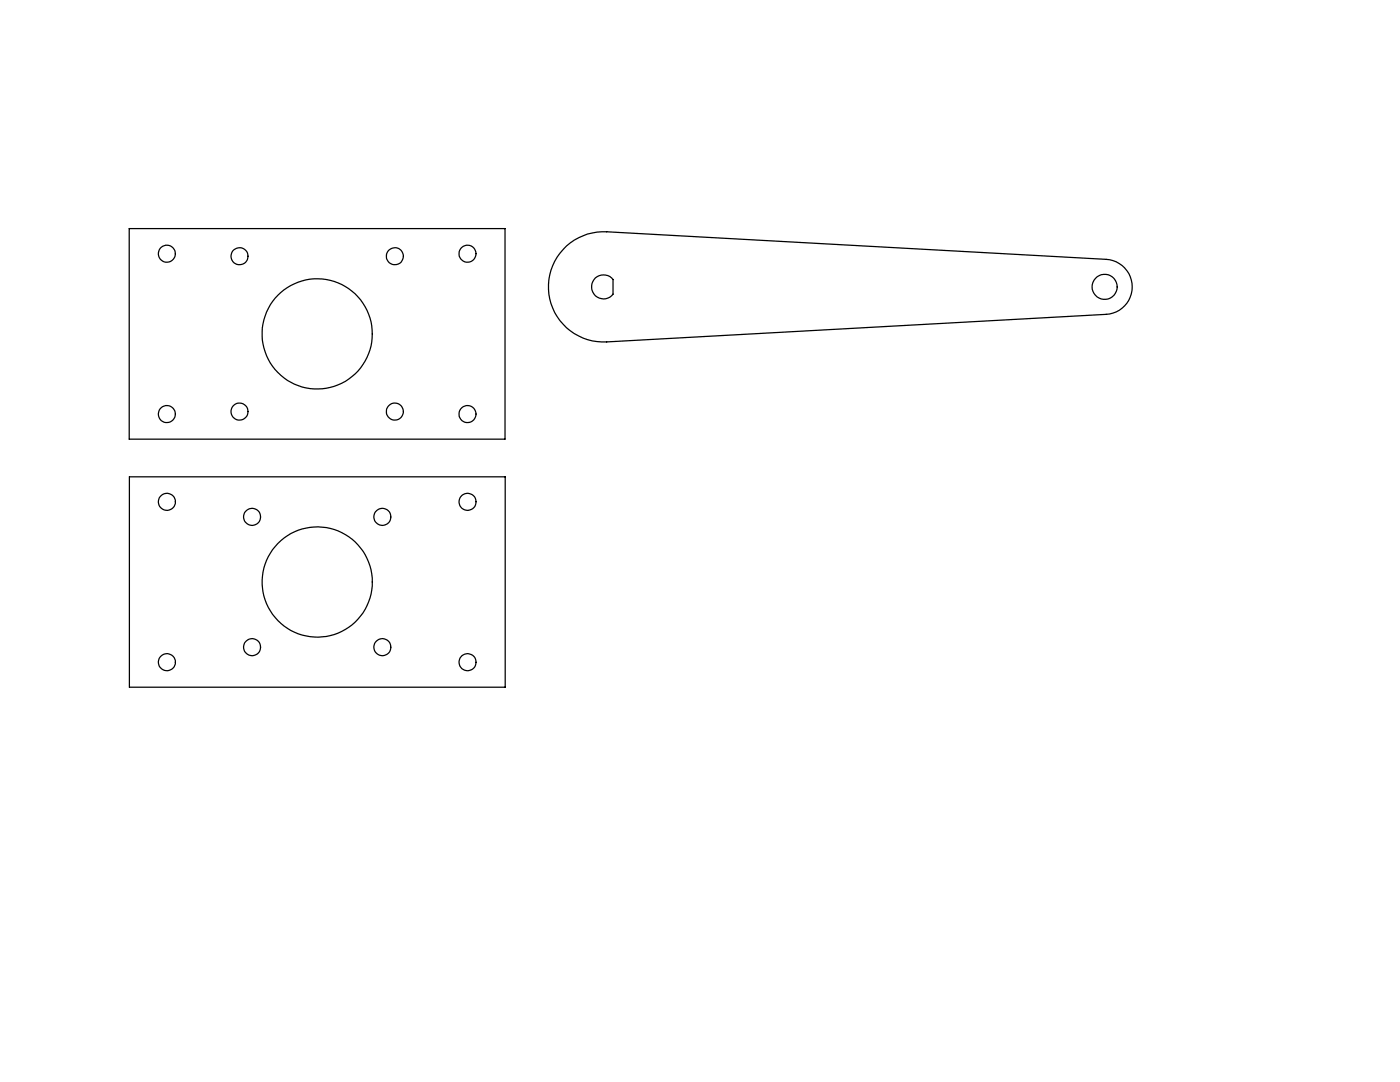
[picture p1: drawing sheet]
<svg xmlns="http://www.w3.org/2000/svg" width="279mm" height="216mm" viewBox="0 0 279 216" stroke-linecap="round" stroke-linejoin="round" font-family="sans-serif">
<g fill="none" stroke="#000" stroke-width=".25">
<path d="M25.8 45.6h75v42h-75zM113.1 49.1a11.4 11.4 0 0 1 8-2.9l99.7 5.6a5.5 5.5 0 0 1 5.2 5.4 5.5 5.5 0 0 1-5.2 5.5l-99.7 5.5a11 11 0 0 1-10.8-6.7 11 11 0 0 1 2.8-12.4zM118.8 55.5a2.46 2.46 0 0 1 3.5 .3v2.9a2.41 2.41 0 0 1-3.5 .3 2.41 2.41 0 0 1 0-3.5zM25.8 95.1h75v42h-75z"/>
<circle cx="33.3" cy="50.6" r="1.7"/>
<circle cx="47.8" cy="51.1" r="1.69"/>
<circle cx="78.8" cy="51.1" r="1.69"/>
<circle cx="93.3" cy="50.6" r="1.7"/>
<circle cx="220.5" cy="57.2" r="2.5"/>
<circle cx="63.3" cy="66.6" r="11"/>
<circle cx="33.3" cy="82.6" r="1.7"/>
<circle cx="47.8" cy="82.1" r="1.7"/>
<circle cx="78.8" cy="82.1" r="1.7"/>
<circle cx="93.3" cy="82.6" r="1.7"/>
<circle cx="33.3" cy="100.1" r="1.69"/>
<circle cx="50.3" cy="103.1" r="1.69"/>
<circle cx="63.3" cy="116.1" r="11"/>
<circle cx="76.3" cy="103.1" r="1.69"/>
<circle cx="93.3" cy="100.1" r="1.69"/>
<circle cx="33.3" cy="132.1" r="1.69"/>
<circle cx="50.3" cy="129.1" r="1.69"/>
<circle cx="76.3" cy="129.1" r="1.69"/>
<circle cx="93.3" cy="132.1" r="1.69"/>
</g>
</svg>
